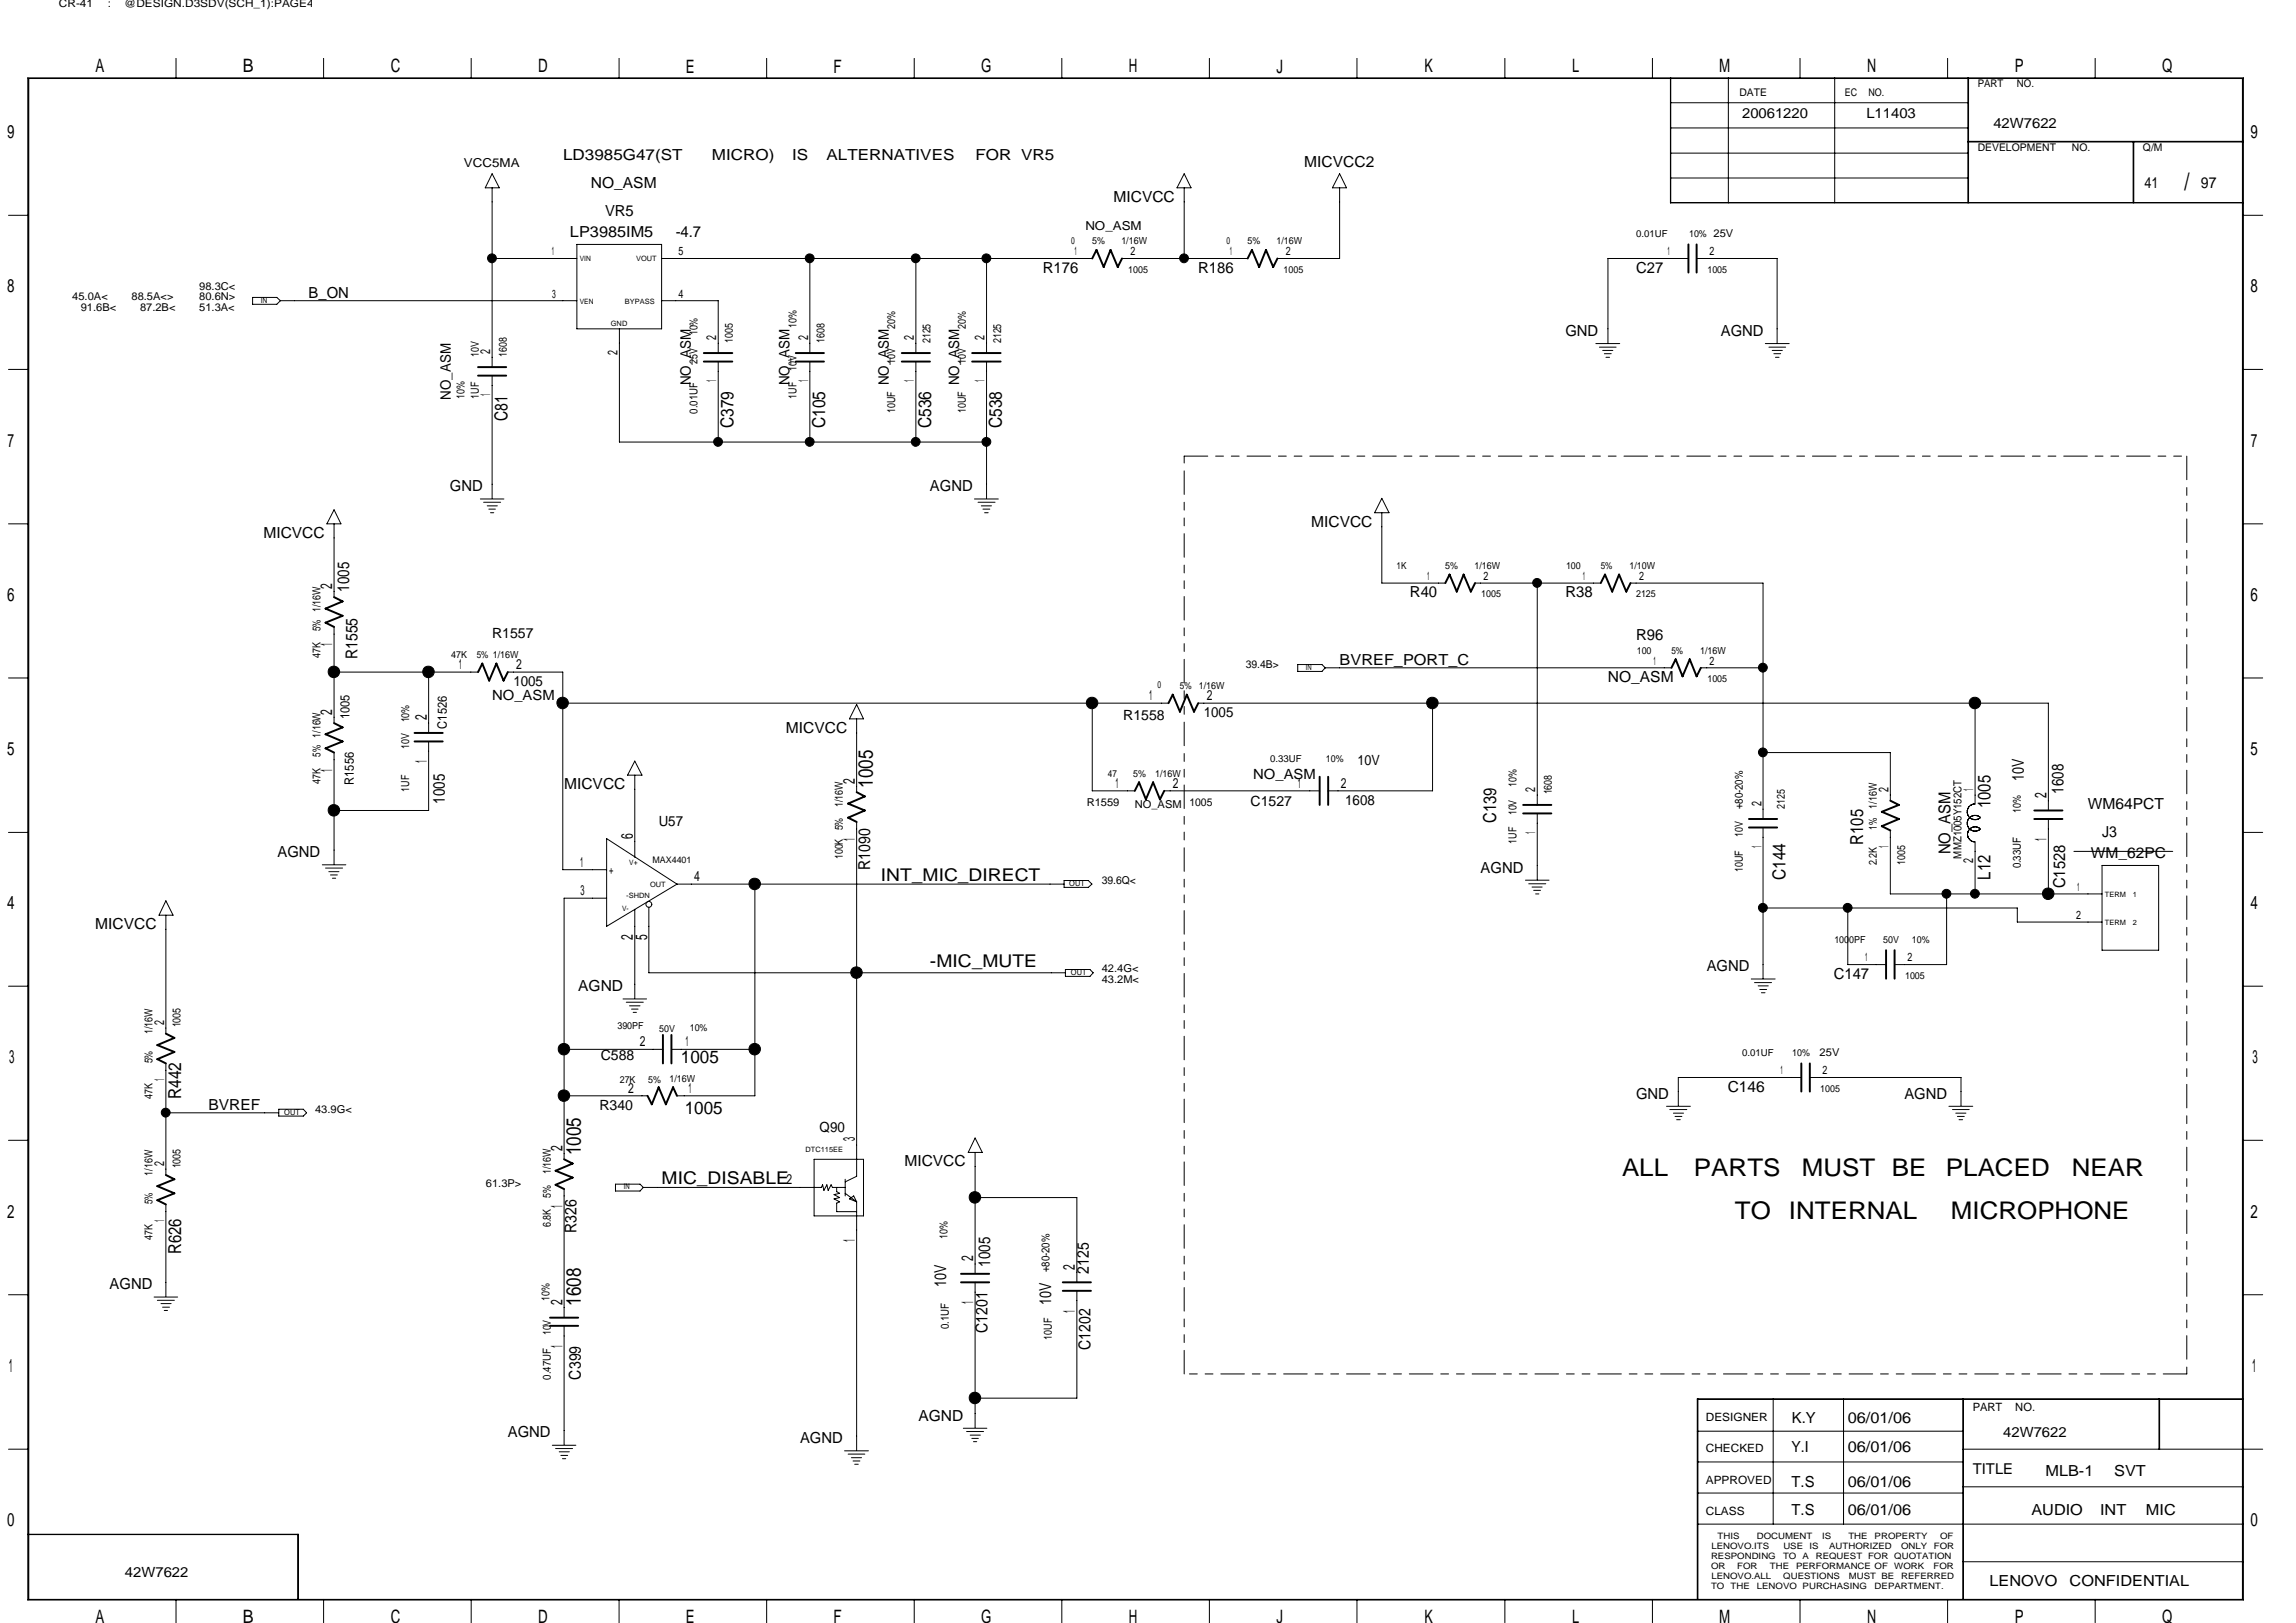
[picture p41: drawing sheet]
<svg xmlns="http://www.w3.org/2000/svg" width="297mm" height="210mm" viewBox="0 0 297 210" stroke-linecap="round" stroke-linejoin="round" font-family="sans-serif">
<defs><g id="words">
<g font-size="3.1">
<text x="282.6" y="24.6">/</text>
<text x="209.8" y="152.2">ALL</text>
<text x="219.2" y="152.2">PARTS</text>
<text x="233.1" y="152.2">MUST BE</text>
<text x="251.8" y="152.2">PLACED</text>
<text x="268" y="152.2">NEAR</text>
<text x="224.4" y="157.6">TO</text>
<text x="231.4" y="157.6">INTERNAL</text>
<text x="252.4" y="157.6">MICROPHONE</text>
</g>
<g font-size="2.7">
<text x="112.9" y="101.9" transform="rotate(-90 112.9 101.9)">1005</text>
<text x="75.1" y="149.4" transform="rotate(-90 75.1 149.4)">1005</text>
<text x="75.1" y="169" transform="rotate(-90 75.1 169)">1608</text>
</g>
<g font-size="2.4">
<text x="12.4" y="9.4">A</text>
<text x="31.4" y="9.4">B</text>
<text x="50.5" y="9.4">C</text>
<text x="69.6" y="9.4">D</text>
<text x="88.7" y="9.4">E</text>
<text x="107.8" y="9.4">F</text>
<text x="127" y="9.4">G</text>
<text x="146" y="9.4">H</text>
<text x="165.1" y="9.4">J</text>
<text x="184.3" y="9.4">K</text>
<text x="203.4" y="9.4">L</text>
<text x="222.4" y="9.4">M</text>
<text x="241.6" y="9.4">N</text>
<text x="260.6" y="9.4">P</text>
<text x="279.7" y="9.4">Q</text>
<text x=".9" y="17.9">9</text>
<text x="291.2" y="17.9">9</text>
<text x=".9" y="37.8">8</text>
<text x="291.2" y="37.8">8</text>
<text x="1" y="57.8">7</text>
<text x="291.2" y="57.8">7</text>
<text x=".9" y="77.8">6</text>
<text x="291.2" y="77.8">6</text>
<text x=".9" y="97.7">5</text>
<text x="291.2" y="97.7">5</text>
<text x=".9" y="117.6">4</text>
<text x="291.2" y="117.6">4</text>
<text x="1.2" y="137.6">3</text>
<text x="291.4" y="137.6">3</text>
<text x=".9" y="157.5">2</text>
<text x="291.2" y="157.5">2</text>
<text x="1.1" y="177.5">1</text>
<text x="291.4" y="177.5">1</text>
<text x=".9" y="197.4">0</text>
<text x="291.2" y="197.4">0</text>
<text x="12.4" y="210">A</text>
<text x="31.4" y="210">B</text>
<text x="50.5" y="210">C</text>
<text x="69.6" y="210">D</text>
<text x="127" y="210">G</text>
<text x="146" y="210">H</text>
<text x="184.3" y="210">K</text>
<text x="203.4" y="210">L</text>
<text x="222.4" y="210">M</text>
<text x="241.6" y="210">N</text>
<text x="260.6" y="210">P</text>
<text x="279.7" y="210">Q</text>
<text x="88.7" y="210">E</text>
<text x="107.8" y="210">F</text>
<text x="165.1" y="210">J</text>
</g>
<g font-size="2.3">
<text x="65.7" y="54.4" transform="rotate(-90 65.7 54.4)">C81</text>
<text x="94.9" y="55.4" transform="rotate(-90 94.9 55.4)">C379</text>
<text x="106.8" y="55.4" transform="rotate(-90 106.8 55.4)">C105</text>
<text x="120.5" y="55.4" transform="rotate(-90 120.5 55.4)">C536</text>
<text x="129.6" y="55.4" transform="rotate(-90 129.6 55.4)">C538</text>
<text x="193.5" y="106.5" transform="rotate(-90 193.5 106.5)">C139</text>
<text x="257.5" y="104.5" transform="rotate(-90 257.5 104.5)">1005</text>
<text x="114" y="114">INT_MIC_DIRECT</text>
<text x="231" y="113.8" transform="rotate(-90 231 113.8)">C144</text>
<text x="241" y="109.3" transform="rotate(-90 241 109.3)">R105</text>
<text x="257.5" y="113.8" transform="rotate(-90 257.5 113.8)">L12</text>
<text x="120.3" y="125.1">-MIC_MUTE</text>
<text x="88.1" y="137.5">1005</text>
<text x="23.4" y="142.2" transform="rotate(-90 23.4 142.2)">R442</text>
<text x="88.6" y="144.1">1005</text>
<text x="85.6" y="153.2">MIC_DISABLE</text>
<text x="23.4" y="162.2" transform="rotate(-90 23.4 162.2)">R626</text>
</g>
<g font-size="2.1">
<text x="43" y="76.2" transform="rotate(-90 43 76.2)">2</text>
<text x="45.2" y="76.6" transform="rotate(-90 45.2 76.6)">1005</text>
<text x="43" y="83.6" transform="rotate(-90 43 83.6)">1</text>
<text x="46.3" y="85.3" transform="rotate(-90 46.3 85.3)">R1555</text>
<text x="43" y="92.5" transform="rotate(-90 43 92.5)">2</text>
<text x="55.2" y="93.2" transform="rotate(-90 55.2 93.2)">2</text>
<text x="43" y="99.9" transform="rotate(-90 43 99.9)">1</text>
<text x="55.2" y="98.8" transform="rotate(-90 55.2 98.8)">1</text>
<text x="110.6" y="101.4" transform="rotate(-90 110.6 101.4)">2</text>
<text x="261.8" y="101" transform="rotate(-90 261.8 101)">10V</text>
<text x="57.6" y="104" transform="rotate(-90 57.6 104)">1005</text>
<text x="264.7" y="103.2" transform="rotate(-90 264.7 103.2)">2</text>
<text x="267" y="102.7" transform="rotate(-90 267 102.7)">1608</text>
<text x="81.9" y="108.5" transform="rotate(-90 81.9 108.5)">6</text>
<text x="110.6" y="108.8" transform="rotate(-90 110.6 108.8)">1</text>
<text x="112.6" y="112.5" transform="rotate(-90 112.6 112.5)">R1090</text>
<text x="252.3" y="110.5" transform="rotate(-90 252.3 110.5)">NO_ASM</text>
<text x="264.7" y="108.8" transform="rotate(-90 264.7 108.8)">1</text>
<text x="267.2" y="114.9" transform="rotate(-90 267.2 114.9)">C1528</text>
<text x="81.9" y="121.6" transform="rotate(-90 81.9 121.6)">2</text>
<text x="83.7" y="121.6" transform="rotate(-90 83.7 121.6)">5</text>
<text x="72.8" y="148.9" transform="rotate(-90 72.8 148.9)">2</text>
<text x="110.6" y="147.6" transform="rotate(-90 110.6 147.6)">3</text>
<text x="72.8" y="156.3" transform="rotate(-90 72.8 156.3)">1</text>
<text x="74.6" y="159.5" transform="rotate(-90 74.6 159.5)">R326</text>
<text x="110.6" y="160.7" transform="rotate(-90 110.6 160.7)">1</text>
<text x="122.4" y="166.5" transform="rotate(-90 122.4 166.5)">10V</text>
<text x="125.9" y="163.2" transform="rotate(-90 125.9 163.2)">2</text>
<text x="128.1" y="163.9" transform="rotate(-90 128.1 163.9)">1005</text>
<text x="139.1" y="164.3" transform="rotate(-90 139.1 164.3)">2</text>
<text x="140.9" y="164.8" transform="rotate(-90 140.9 164.8)">2125</text>
<text x="72.8" y="168.8" transform="rotate(-90 72.8 168.8)">2</text>
<text x="125.9" y="168.7" transform="rotate(-90 125.9 168.7)">1</text>
<text x="127.8" y="172.5" transform="rotate(-90 127.8 172.5)">C1201</text>
<text x="136" y="168.8" transform="rotate(-90 136 168.8)">10V</text>
<text x="139.1" y="169.8" transform="rotate(-90 139.1 169.8)">1</text>
<text x="72.8" y="174.4" transform="rotate(-90 72.8 174.4)">1</text>
<text x="75.1" y="178.5" transform="rotate(-90 75.1 178.5)">C399</text>
<text x="141.1" y="174.7" transform="rotate(-90 141.1 174.7)">C1202</text>
</g>
<g font-size="2">
<text x="72.9" y="20.7">LD3985G47(ST</text>
<text x="92.1" y="20.7">MICRO)</text>
<text x="102.5" y="20.7">IS</text>
<text x="106.9" y="20.7">ALTERNATIVES</text>
<text x="126.2" y="20.7">FOR VR5</text>
<text x="168.7" y="21.5">MICVCC2</text>
<text x="76.5" y="24.3">NO_ASM</text>
<text x="78.3" y="27.9">VR5</text>
<text x="144.1" y="26.1">MICVCC</text>
<text x="277.4" y="24.3">41</text>
<text x="284.7" y="24.3">97</text>
<text x="73.7" y="30.7">LP3985IM5</text>
<text x="87.4" y="30.7">-4.7</text>
<text x="134.9" y="35.3">R176</text>
<text x="155" y="35.3">R186</text>
<text x="211.7" y="35.3">C27</text>
<text x="39.9" y="38.6">B_ON</text>
<text x="202.5" y="43.5">GND</text>
<text x="222.6" y="43.5">AGND</text>
<text x="58.2" y="63.6">GND</text>
<text x="120.3" y="63.6">AGND</text>
<text x="34.1" y="69.6">MICVCC</text>
<text x="169.6" y="68.2">MICVCC</text>
<text x="182.4" y="77.3">R40</text>
<text x="202.5" y="77.3">R38</text>
<text x="211.7" y="82.8">R96</text>
<text x="173.3" y="86.1">BVREF_PORT_C</text>
<text x="208" y="88.2">NO_ASM</text>
<text x="101.7" y="94.8">MICVCC</text>
<text x="73" y="102.1">MICVCC</text>
<text x="270.1" y="104.7">WM64PCT</text>
<text x="35.9" y="110.9">AGND</text>
<text x="191.6" y="112.9">AGND</text>
<text x="271.9" y="108.3">J3</text>
<text x="12.3" y="120.2">MICVCC</text>
<text x="220.8" y="125.7">AGND</text>
<text x="74.8" y="128.3">AGND</text>
<text x="237.2" y="126.6">C147</text>
<text x="27" y="143.6">BVREF</text>
<text x="211.7" y="142.2">GND</text>
<text x="223.5" y="141.2">C146</text>
<text x="246.4" y="142.2">AGND</text>
<text x="117" y="150.9">MICVCC</text>
<text x="14.2" y="166.8">AGND</text>
<text x="65.7" y="186">AGND</text>
<text x="118.8" y="183.8">AGND</text>
<text x="231.8" y="184.1">K.Y</text>
<text x="239.1" y="184.1">06/01/06</text>
<text x="103.5" y="186.7">AGND</text>
<text x="231.8" y="187.8">Y.I</text>
<text x="239.1" y="187.8">06/01/06</text>
<text x="264.6" y="190.9">MLB-1</text>
<text x="273.5" y="190.9">SVT</text>
<text x="231.8" y="196">T.S</text>
<text x="231.8" y="192.4">T.S</text>
<text x="239.1" y="192.4">06/01/06</text>
<text x="239.1" y="196">06/01/06</text>
<text x="262.8" y="196">AUDIO</text>
<text x="271.7" y="196">INT</text>
<text x="277.6" y="196">MIC</text>
<text x="257.4" y="205.2">LENOVO</text>
<text x="267.8" y="205.2">CONFIDENTIAL</text>
</g>
<g font-size="1.9">
<text x="58.3" y="51.7" transform="rotate(-90 58.3 51.7)">NO_ASM</text>
<text x="89.4" y="49.9" transform="rotate(-90 89.4 49.9)">NO_ASM</text>
<text x="102.1" y="49.9" transform="rotate(-90 102.1 49.9)">NO_ASM</text>
<text x="115" y="49.9" transform="rotate(-90 115 49.9)">NO_ASM</text>
<text x="124.1" y="49.9" transform="rotate(-90 124.1 49.9)">NO_ASM</text>
<text x="270.5" y="111">WM_62PC</text>
<text x="255.2" y="190.7">TITLE</text>
</g>
<g font-size="1.8">
<text x="225.4" y="15.3">20061220</text>
<text x="241.5" y="15.3">L11403</text>
<text x="257.9" y="16.6">42W7622</text>
<text x="63.4" y="45.8" transform="rotate(-90 63.4 45.8)">2</text>
<text x="79.9" y="45.9" transform="rotate(-90 79.9 45.9)">2</text>
<text x="92.7" y="44" transform="rotate(-90 92.7 44)">2</text>
<text x="104.6" y="44" transform="rotate(-90 104.6 44)">2</text>
<text x="118.2" y="44" transform="rotate(-90 118.2 44)">2</text>
<text x="127.4" y="44" transform="rotate(-90 127.4 44)">2</text>
<text x="63.4" y="51.3" transform="rotate(-90 63.4 51.3)">1</text>
<text x="92.7" y="49.4" transform="rotate(-90 92.7 49.4)">1</text>
<text x="104.6" y="49.4" transform="rotate(-90 104.6 49.4)">1</text>
<text x="118.2" y="49.4" transform="rotate(-90 118.2 49.4)">1</text>
<text x="127.4" y="49.4" transform="rotate(-90 127.4 49.4)">1</text>
<text x="63.7" y="82.5">R1557</text>
<text x="59.3" y="86.6">1</text>
<text x="66.4" y="88.7">1005</text>
<text x="66.8" y="86.6">2</text>
<text x="63.7" y="90.6">NO_ASM</text>
<text x="145.3" y="93.1">R1558</text>
<text x="148.7" y="90.6">1</text>
<text x="155.7" y="92.8">1005</text>
<text x="156.1" y="90.6">2</text>
<text x="144.3" y="101.9">1</text>
<text x="151.7" y="101.9">2</text>
<text x="162.1" y="100.8">NO_ASM</text>
<text x="167.9" y="101.9">1</text>
<text x="173.5" y="101.9">2</text>
<text x="175.6" y="99">10V</text>
<text x="85.2" y="106.8">U57</text>
<text x="161.8" y="104.3">C1527</text>
<text x="174" y="104.1">1608</text>
<text x="198.6" y="107.9" transform="rotate(-90 198.6 107.9)">1</text>
<text x="198.6" y="102.5" transform="rotate(-90 198.6 102.5)">2</text>
<text x="227.9" y="104.3" transform="rotate(-90 227.9 104.3)">2</text>
<text x="244.3" y="102.5" transform="rotate(-90 244.3 102.5)">2</text>
<text x="255.3" y="102.4" transform="rotate(-90 255.3 102.4)">1</text>
<text x="75.1" y="112.1">1</text>
<text x="89.8" y="114">4</text>
<text x="227.9" y="109.7" transform="rotate(-90 227.9 109.7)">1</text>
<text x="244.3" y="109.7" transform="rotate(-90 244.3 109.7)">1</text>
<text x="255.3" y="111.7" transform="rotate(-90 255.3 111.7)">2</text>
<text x="75.1" y="115.8">3</text>
<text x="21.2" y="132.6" transform="rotate(-90 21.2 132.6)">2</text>
<text x="77.7" y="137.2">C588</text>
<text x="82.8" y="135.3">2</text>
<text x="88.7" y="135.3">1</text>
<text x="21.2" y="139.9" transform="rotate(-90 21.2 139.9)">1</text>
<text x="77.6" y="143.6">R340</text>
<text x="81.3" y="141.4">2</text>
<text x="89.1" y="141.4">1</text>
<text x="106" y="146.5">Q90</text>
<text x="21.2" y="150.9" transform="rotate(-90 21.2 150.9)">2</text>
<text x="101.8" y="153.2">2</text>
<text x="21.2" y="158.2" transform="rotate(-90 21.2 158.2)">1</text>
<text x="259.2" y="185.9">42W7622</text>
<text x="16.2" y="204">42W7622</text>
</g>
<g font-size="1.7">
<text x="45.2" y="93" transform="rotate(-90 45.2 93)">1005</text>
<text x="57.8" y="94.3" transform="rotate(-90 57.8 94.3)">C1526</text>
<text x="45.8" y="101.6" transform="rotate(-90 45.8 101.6)">R1556</text>
</g>
<g font-size="1.6">
<text x="60" y="21.5">VCC5MA</text>
<text x="140.4" y="29.8">NO_ASM</text>
</g>
<g font-size="1.5">
<text x="71.4" y="33">1</text>
<text x="87.8" y="33">5</text>
<text x="139" y="33">1</text>
<text x="146.3" y="33">2</text>
<text x="159.1" y="33">1</text>
<text x="166.4" y="33">2</text>
<text x="215.7" y="33">1</text>
<text x="221.1" y="33">2</text>
<text x="71.5" y="38.5">3</text>
<text x="87.8" y="38.5">4</text>
<text x="184.7" y="75.1">1</text>
<text x="191.9" y="75.1">2</text>
<text x="204.8" y="75.1">1</text>
<text x="212" y="75.1">2</text>
<text x="213.9" y="86">1</text>
<text x="221.1" y="86">2</text>
<text x="268.6" y="118.9">2</text>
<text x="268.7" y="115.2">1</text>
<text x="241.3" y="124.4">1</text>
<text x="246.8" y="124.4">2</text>
<text x="230.3" y="139">1</text>
<text x="235.8" y="139">2</text>
<text x="220.7" y="183.9">DESIGNER</text>
<text x="255.2" y="182.6">PART</text>
<text x="260.7" y="182.6">NO.</text>
<text x="220.7" y="191.9">APPROVED</text>
<text x="220.7" y="187.9">CHECKED</text>
<text x="220.7" y="196">CLASS</text>
</g>
<g font-size="1.4">
<text x="7.6" y=".9">CR-41</text>
<text x="14" y=".9">:</text>
<text x="16.1" y=".9">@DESIGN.D3SDV(SCH_1):PAGE4</text>
<text x="255.9" y="11.3">PART</text>
<text x="260.9" y="11.3">NO.</text>
<text x="225" y="12.4">DATE</text>
<text x="238.7" y="12.4">EC</text>
<text x="241.7" y="12.4">NO.</text>
<text x="255.9" y="19.6">DEVELOPMENT</text>
<text x="268.1" y="19.6">NO.</text>
<text x="277.2" y="19.6">Q/M</text>
<text x="9.4" y="38.9">45.0A&lt;</text>
<text x="10.5" y="40.2">91.6B&lt;</text>
<text x="17" y="38.9">88.5A&lt;&gt;</text>
<text x="18.1" y="40.2">87.2B&lt;</text>
<text x="25.8" y="37.6">98.3C&lt;</text>
<text x="25.8" y="38.9">80.6N&gt;</text>
<text x="25.8" y="40.2">51.3A&lt;</text>
<text x="61.9" y="46.1" transform="rotate(-90 61.9 46.1)">10V</text>
<text x="65.6" y="46.1" transform="rotate(-90 65.6 46.1)">1608</text>
<text x="90.3" y="43.4" transform="rotate(-90 90.3 43.4)">10%</text>
<text x="90.3" y="47.1" transform="rotate(-90 90.3 47.1)">25V</text>
<text x="94.8" y="44.3" transform="rotate(-90 94.8 44.3)">1005</text>
<text x="103" y="48" transform="rotate(-90 103 48)">10V</text>
<text x="103" y="42.5" transform="rotate(-90 103 42.5)">10%</text>
<text x="106.7" y="44.3" transform="rotate(-90 106.7 44.3)">1608</text>
<text x="115.8" y="47" transform="rotate(-90 115.8 47)">10V</text>
<text x="115.8" y="42.5" transform="rotate(-90 115.8 42.5)">20%</text>
<text x="120.4" y="44.4" transform="rotate(-90 120.4 44.4)">2125</text>
<text x="125" y="47" transform="rotate(-90 125 47)">10V</text>
<text x="125" y="42.5" transform="rotate(-90 125 42.5)">20%</text>
<text x="129.5" y="44.4" transform="rotate(-90 129.5 44.4)">2125</text>
<text x="60.1" y="51.6" transform="rotate(-90 60.1 51.6)">10%</text>
<text x="61.9" y="51.6" transform="rotate(-90 61.9 51.6)">1UF</text>
<text x="90.3" y="53.5" transform="rotate(-90 90.3 53.5)">0.01UF</text>
<text x="103" y="51.6" transform="rotate(-90 103 51.6)">1UF</text>
<text x="115.8" y="53.4" transform="rotate(-90 115.8 53.4)">10UF</text>
<text x="125" y="53.4" transform="rotate(-90 125 53.4)">10UF</text>
<text x="41.5" y="81.7" transform="rotate(-90 41.5 81.7)">5% 1/16W</text>
<text x="41.5" y="85.1" transform="rotate(-90 41.5 85.1)">47K</text>
<text x="161.2" y="86.4">39.4B&gt;</text>
<text x="53" y="93.5" transform="rotate(-90 53 93.5)">10%</text>
<text x="41.5" y="101.4" transform="rotate(-90 41.5 101.4)">47K</text>
<text x="41.5" y="97.9" transform="rotate(-90 41.5 97.9)">5% 1/16W</text>
<text x="53" y="96.9" transform="rotate(-90 53 96.9)">10V</text>
<text x="196.2" y="101.9" transform="rotate(-90 196.2 101.9)">10%</text>
<text x="53" y="102.4" transform="rotate(-90 53 102.4)">1UF</text>
<text x="109" y="107.4" transform="rotate(-90 109 107.4)">5%</text>
<text x="109" y="104.4" transform="rotate(-90 109 104.4)">1/16W</text>
<text x="140.6" y="104.3">R1559</text>
<text x="146.8" y="104.5">NO_ASM</text>
<text x="153.9" y="104.3">1005</text>
<text x="196.2" y="105.5" transform="rotate(-90 196.2 105.5)">10V</text>
<text x="200.8" y="102.8" transform="rotate(-90 200.8 102.8)">1608</text>
<text x="225.5" y="104.7" transform="rotate(-90 225.5 104.7)">+80-20%</text>
<text x="230.9" y="104.7" transform="rotate(-90 230.9 104.7)">2125</text>
<text x="242.8" y="107.4" transform="rotate(-90 242.8 107.4)">1%</text>
<text x="242.8" y="104.6" transform="rotate(-90 242.8 104.6)">1/16W</text>
<text x="261.4" y="105.2" transform="rotate(-90 261.4 105.2)">10%</text>
<text x="78.8" y="113.1">+</text>
<text x="109" y="111.2" transform="rotate(-90 109 111.2)">100K</text>
<text x="196.2" y="109.2" transform="rotate(-90 196.2 109.2)">1UF</text>
<text x="225.5" y="112.8" transform="rotate(-90 225.5 112.8)">10UF</text>
<text x="225.5" y="108.2" transform="rotate(-90 225.5 108.2)">10V</text>
<text x="242.8" y="112" transform="rotate(-90 242.8 112)">2.2K</text>
<text x="246.5" y="111.9" transform="rotate(-90 246.5 111.9)">1005</text>
<text x="253.8" y="111.1" transform="rotate(-90 253.8 111.1)">MMZ1005Y152CT</text>
<text x="261.4" y="112.4" transform="rotate(-90 261.4 112.4)">0.33UF</text>
<text x="142.5" y="114.3">39.6Q&lt;</text>
<text x="142.5" y="125.8">42.4G&lt;</text>
<text x="142.5" y="127.2">43.2M&lt;</text>
<text x="19.7" y="137.6" transform="rotate(-90 19.7 137.6)">5%</text>
<text x="19.7" y="133.8" transform="rotate(-90 19.7 133.8)">1/16W</text>
<text x="23.4" y="132.9" transform="rotate(-90 23.4 132.9)">1005</text>
<text x="235.4" y="136.6">25V</text>
<text x="19.7" y="142.2" transform="rotate(-90 19.7 142.2)">47K</text>
<text x="40.8" y="143.9">43.9G&lt;</text>
<text x="19.7" y="155.8" transform="rotate(-90 19.7 155.8)">5%</text>
<text x="19.7" y="152.1" transform="rotate(-90 19.7 152.1)">1/16W</text>
<text x="23.4" y="151.2" transform="rotate(-90 23.4 151.2)">1005</text>
<text x="62.9" y="153.6">61.3P&gt;</text>
<text x="71.2" y="154.9" transform="rotate(-90 71.2 154.9)">5%</text>
<text x="71.2" y="151.9" transform="rotate(-90 71.2 151.9)">1/16W</text>
<text x="19.7" y="160.4" transform="rotate(-90 19.7 160.4)">47K</text>
<text x="71.2" y="158.8" transform="rotate(-90 71.2 158.8)">6.8K</text>
<text x="122.6" y="160.3" transform="rotate(-90 122.6 160.3)">10%</text>
<text x="135.8" y="164.6" transform="rotate(-90 135.8 164.6)">+80-20%</text>
<text x="71.1" y="168.4" transform="rotate(-90 71.1 168.4)">10%</text>
<text x="71.2" y="172.8" transform="rotate(-90 71.2 172.8)">10V</text>
<text x="122.8" y="171.9" transform="rotate(-90 122.8 171.9)">0.1UF</text>
<text x="136.1" y="173.3" transform="rotate(-90 136.1 173.3)">10UF</text>
<text x="71.2" y="178.5" transform="rotate(-90 71.2 178.5)">0.47UF</text>
</g>
<g font-size="1.3">
<text x="138.6" y="31.6">0</text>
<text x="141.3" y="31.6">5%</text>
<text x="145.1" y="31.6">1/16W</text>
<text x="146" y="35.3">1005</text>
<text x="158.7" y="31.6">0</text>
<text x="161.4" y="31.6">5%</text>
<text x="165.1" y="31.6">1/16W</text>
<text x="166.1" y="35.3">1005</text>
<text x="211.7" y="30.7">0.01UF</text>
<text x="218.5" y="30.7">10% 25V</text>
<text x="220.9" y="35.3">1005</text>
<text x="180.7" y="73.6">1K</text>
<text x="187" y="73.6">5%</text>
<text x="190.8" y="73.6">1/16W</text>
<text x="191.6" y="77.3">1005</text>
<text x="202.6" y="73.6">100</text>
<text x="207.1" y="73.6">5%</text>
<text x="210.8" y="73.6">1/10W</text>
<text x="211.7" y="77.3">2125</text>
<text x="58.4" y="85.1">47K</text>
<text x="61.7" y="85.1">5% 1/16W</text>
<text x="149.7" y="89">0</text>
<text x="152.7" y="89.2">5%</text>
<text x="155.1" y="89.2">1/16W</text>
<text x="211.7" y="84.6">100</text>
<text x="216.2" y="84.6">5%</text>
<text x="220" y="84.6">1/16W</text>
<text x="220.9" y="88.2">1005</text>
<text x="143.3" y="100.5">47</text>
<text x="146.6" y="100.5">5%</text>
<text x="149.4" y="100.5">1/16W</text>
<text x="164.3" y="98.6">0.33UF</text>
<text x="171.5" y="98.6">10%</text>
<text x="237.3" y="122">1000PF</text>
<text x="243.6" y="122">50V</text>
<text x="247.4" y="122">10%</text>
<text x="246.5" y="126.6">1005</text>
<text x="79.9" y="133.2">390PF</text>
<text x="85.3" y="133.6">50V</text>
<text x="89.2" y="133.3">10%</text>
<text x="225.4" y="136.7">0.01UF</text>
<text x="231.9" y="136.7">10%</text>
<text x="80.2" y="140.1">27K</text>
<text x="83.9" y="140.1">5%</text>
<text x="86.6" y="140">1/16W</text>
<text x="235.5" y="141.2">1005</text>
</g>
<text font-size="1.2" x="84.4" y="111.6">MAX4401</text>
<g font-size="1.1">
<text x="221.4" y="203">OR</text>
<text x="221.4" y="201.7">RESPONDING</text>
<text x="221.4" y="200.4">LENOVO.ITS</text>
<text x="222.2" y="199.1">THIS</text>
<text x="224.7" y="203">FOR</text>
<text x="227.3" y="199.1">DOCUMENT</text>
<text x="229" y="203">THE</text>
<text x="230.7" y="201.7">TO</text>
<text x="230.7" y="200.4">USE</text>
<text x="232.4" y="203">PERFORMANCE OF</text>
<text x="233.2" y="201.7">A</text>
<text x="234.1" y="200.4">IS</text>
<text x="234.9" y="201.7">REQUEST FOR QUOTATION</text>
<text x="235.8" y="199.1">IS</text>
<text x="236.6" y="200.4">AUTHORIZED</text>
<text x="239.1" y="199.1">THE</text>
<text x="242.5" y="199.1">PROPERTY</text>
<text x="245.1" y="203">WORK</text>
<text x="246" y="200.4">ONLY</text>
<text x="250.1" y="203">FOR</text>
<text x="250.2" y="200.4">FOR</text>
<text x="251" y="199.1">OF</text>
<text x="221.4" y="205.6">TO</text>
<text x="221.4" y="204.3">LENOVO.ALL</text>
<text x="223.9" y="205.6">THE</text>
<text x="227.3" y="205.6">LENOVO PURCHASING</text>
<text x="230.7" y="204.3">QUESTIONS</text>
<text x="239.2" y="204.3">MUST BE</text>
<text x="242.5" y="205.6">DEPARTMENT.</text>
<text x="246" y="204.3">REFERRED</text>
</g>
<g font-size="1">
<text x="33.7" y="39.2">IN</text>
<text x="168.9" y="86.7">IN</text>
<text x="138.3" y="114.6">OUT</text>
<text x="138.6" y="126.2">OUT</text>
<text x="36.8" y="144.3">OUT</text>
<text x="80.7" y="153.9">IN</text>
</g>
<g font-size=".9">
<text x="75" y="33.8">VIN</text>
<text x="82.3" y="33.8">VOUT</text>
<text x="75" y="39.3">VEN</text>
<text x="80.9" y="39.3">BYPASS</text>
<text x="79" y="42.2">GND</text>
<text x="81.4" y="111.9">V+</text>
<text x="80.5" y="117.9">V-</text>
<text x="81" y="116.2">-SHDN</text>
<text x="84.1" y="114.7">OUT</text>
<text x="272.3" y="116">TERM</text>
<text x="272.3" y="119.7">TERM</text>
<text x="275.9" y="116">1</text>
<text x="275.9" y="119.7">2</text>
<text x="104.2" y="149.1">DTC115EE</text>
</g>
</g></defs>
<g fill="none" stroke="#000" stroke-width=".25">
<path d="M141.3 33.4l.6-1.1 .9 2.2 .9-2.2 .9 2.2 .6-1.1M161.4 33.4l.6-1.1 .9 2.2 .9-2.2 .9 2.2 .6-1.1M218.4 31.6v3.7M219.5 31.6v3.7M61.8 48.6h3.7M61.8 47.5h3.7M91.1 46.8h3.6M91.1 45.7h3.6M103 46.8h3.6M103 45.7h3.6M116.7 46.8h3.6M116.7 45.7h3.6"/>
<path d="M125.8 46.8h3.7M125.8 45.7h3.7M43.2 77.3l1.1 .5-2.2 .9 2.2 1-2.2 .9 1.1 .5M187 75.4l.5-1.1 1 2.2 .9-2.2 .9 2.2 .5-1.1M207.1 75.4l.5-1.1 1 2.2 .9-2.2 .9 2.2 .5-1.1M43.2 93.6l1.1 .5-2.2 .9 2.2 .9-2.2 .9 1.1 .6M53.6 95.9h3.7M53.6 94.8h3.7M61.8 87l.6-1.1 .9 2.2 .9-2.2 .9 2.2 .6-1.1M151.2 91l.5-1.1 1 2.2 .8-2.2 1 2.2 .5-1.1M216.2 86.4l.6-1.1 .9 2.2 .9-2.2 .9 2.2 .5-1.1M110.8 102.5l1.1 .5-2.2 1 2.2 .9-2.2 .9 1.1 .5"/>
<path d="M146.8 102.3l.6-1.1 .8 2.2 1-2.2 .9 2.2 .5-1.1M170.7 100.5v3.6M171.8 100.5v3.6M197.1 105.2h3.6M197.1 104.1h3.6M226.3 107.1h3.6M226.3 106h3.6M244.6 103.6l1.1 .5-2.2 .9 2.2 1-2.2 .9 1.1 .5M263.2 106h3.6M263.2 104.9h3.6M21.5 133.7l1.1 .6-2.2 .9 2.2 .9-2.2 .9 1.1 .6M85.8 133.9v3.7"/>
<path d="M86.9 133.9v3.7M233 137.6v3.6M234.1 137.6v3.6M244 122.9v3.7M245.1 122.9v3.7M21.5 152l1.1 .6-2.2 .9 2.2 .9-2.2 .9 1.1 .5M73 150l1.1 .5-2.2 1 2.2 .9-2.2 .9 1.1 .5M83.8 141.8l.5 1.1 .9-2.2 .9 2.2 1-2.2 .5 1.1M71.2 171.5h3.6M71.2 170.5h3.6M124.3 165.9h3.7M124.3 164.8h3.7"/>
<path d="M137.5 165.9h3.6M137.5 167h3.6"/>
</g>
<path d="M153.2 59h129.7M282.9 59v118.8M153.2 177.8v-118.8M282.9 177.8h-129.7" fill="none" stroke="#000" stroke-width=".13" stroke-dasharray="3 1 1 1 1 1"/>
<g fill="none" stroke="#000" stroke-width=".13">
<path d="M3.6 10.1h286.6v196.9h-286.6zM3.7 10.2h286.4v196.7h-286.4zM22.8 7.5v2.6M41.9 7.5v2.6M61 7.5v2.6M80.1 7.5v2.6M99.2 7.5v2.6M118.3 7.5v2.6M137.4 7.5v2.6M156.5 7.5v2.6M175.6 7.5v2.6M194.7 7.5v2.6"/>
<path d="M213.8 7.5v2.6M216.1 10.1v16.1h74.1M216.1 19.8h38.5M216.1 16.6h38.5M216.1 13.3h38.5M216.2 10.1v16.1M223.6 10.1v16.1M232.9 7.5v2.6M237.4 10.1v16.1M252 7.5v2.6M254.6 10.1v16.1M254.6 18.4h35.6"/>
<path d="M254.6 18.3h35.6M254.7 10.1v16.1M271.1 7.5v2.6M276 18.4v7.8M276.1 18.4v7.8M1.1 27.9h2.5M32.7 38.5h3.1l.5 .4-.5 .5h-3.1zM36.3 38.9h38.3M63.7 24.3v23.2M63.7 22.5l.9 1.8h-1.8zM63.7 33.4h10.9M74.6 31.6h11v10.9h-11z"/>
<path d="M85.6 38.9h7.3v6.8M85.6 33.4h55.7M104.8 33.4v12.3M118.5 33.4v12.3M127.6 33.4v12.3M145.2 33.4h16.2M153.2 24.3v9.1M153.2 22.5l.9 1.8h-1.8zM173.3 22.5l.9 1.8h-1.8zM173.3 24.3v9.1h-8M216.1 26.2h74.1M216.2 23h38.4"/>
<path d="M218.4 33.4h-10.4v11M219.5 33.4h10.4v11M290.2 27.9h2.5M1.1 47.8h2.5M63.7 48.6v15.9M80.1 42.5v14.7h47.5M92.9 46.8v10.4M104.8 46.8v10.4M118.5 46.8v10.4M127.6 46.8v17.7M206.5 44.4h3M206.9 44.9h2.2"/>
<path d="M207.3 45.3h1.4M207.6 45.8h.8M207.8 46.2h.4M228.4 44.4h3.1M228.9 44.9h2.1M229.3 45.3h1.3M229.5 45.8h.9M229.7 46.2h.5M290.2 47.8h2.5M1.1 67.8h2.5M43.2 67.8v9.5M43.2 66l.9 1.8h-1.8z"/>
<path d="M62.1 64.6h3.1M62.6 65h2.2M63 65.4h1.3M63.2 65.9h.9M63.5 66.3h.4M126.1 64.6h3.1M126.5 65h2.2M127 65.4h1.3M127.2 65.9h.9M127.4 66.3h.4M178.8 64.5l.9 1.8h-1.9zM178.8 66.3v9.1h8.2"/>
<path d="M190.8 75.4h16.3M198.9 75.4v28.7M210.9 75.4h17.2v11M290.2 67.8h2.5M1.1 87.7h2.5M43.2 87h18.6M43.2 81.1v12.5M43.2 97.4v14.4M55.5 87v7.8M55.5 95.9v9h-12.3M65.7 87h7.1v25.5h5.7M72.8 91h78.4"/>
<path d="M82.1 98.5l1 1.8h-1.9zM110.8 93v9.5M110.8 91.1l.9 1.9h-1.8zM141.3 91v11.3h5.5M155 91h110v13.9M167.9 86h3.1l.4 .4-.4 .5h-3.1zM171.4 86.4h44.8M185.3 91v11.3h-13.5M220 86.4h8.1M228.1 86.4v19.6M228.1 97.4h16.5v6.2M255.5 91v13.1"/>
<path d="M290.2 87.7h2.5M1.1 107.7h2.5M21.5 118.4v15.3M21.5 116.5l.9 1.9h-1.8zM41.7 111.9h3M42.1 112.3h2.2M42.5 112.8h1.4M42.8 113.2h.8M43 113.6h.4M78.5 108.5l9.1 5.9-9.1 5.4zM78.5 116.2h-5.5v33.8M82.1 100.3v10.6"/>
<path d="M82.1 117.6v11.6M83.9 117.3v8.6h53.9M87.6 114.4h50.1M97.7 114.4v27.4h-10.1M110.8 106.3v45.9l-1.5 .7M137.7 113.9h3.1l.5 .5-.5 .4h-3.1zM150.6 102.3h20.1M197.4 113.9h3M197.8 114.3h2.2M198.2 114.8h1.3M198.4 115.2h.9M198.7 115.7h.4"/>
<path d="M198.9 105.2v8.6M228.1 107.1v19.5M228.1 117.5h32.9v1.8h10.9M239.1 117.5v7.3h4.9M244.6 107.4v8.3h27.3M251.8 115.7v9.1h-6.7M254.5 105v.4l.3 .3M254.5 106.5v.3l.3 .4M254.5 107.9l.1 .4 .2 .3M254.6 105.4v.1M254.6 108.3v.1M254.8 107.3l-.2 .3-.1 .3"/>
<path d="M254.8 104.3l-.3 .4v.3M254.8 105.8l-.3 .4v.3M254.8 105.7l.4 .3h.3M254.8 107.2l.4 .3h.3M254.8 108.7l.4 .2h.3M255 108.8h.1M255 105.9h.1M255.5 104l-.3 .1-.4 .2M255.5 107h-.3l-.4 .2M255.5 105.5h-.3l-.4 .2M255.5 108.9v6.8M255.6 107h.3l.3 .2"/>
<path d="M255.6 105.5h.3l.3 .2M256.2 105.8l-.3 .2h-.4M256.2 107.3l-.3 .2h-.4M265 106v9.7M268.3 110.2h12.8M271.9 112h7.4v10.9h-7.4zM290.2 107.7h2.5M1.1 127.6h2.5M21.5 137.6v14.4M73 135.8h12.8M80.6 129.2h3M81 129.7h2.2"/>
<path d="M81.4 130.1h1.4M81.7 130.6h.8M81.9 131h.4M86.9 135.8h10.8M137.8 125.4h3.2l.4 .5-.4 .4h-3.2zM226.6 126.7h3.1M227 127.1h2.2M227.5 127.6h1.3M227.7 128h.9M227.9 128.4h.4M233 139.4h-15.9v3.6M234.1 139.4h19.6v3.6"/>
<path d="M290.2 127.6h2.5M1.1 147.5h2.5M21.5 155.8v11.9M21.5 144h14.6M36.1 143.5h3.1l.5 .5-.5 .4h-3.1zM73 141.8h10.8M73 153.8v16.7M79.6 153.2h3.2l.4 .4-.4 .5h-3.2zM83.2 153.6h23.1l.1-.3 .2 .7 .4-.7 .1 .7 .4-.7 .2 .3h1.6M105.3 150h6.4v7.3h-6.4zM108.2 153.6v.6l.4 .2-.7 .2 .7 .3-.7 .2 .7 .4-.4 .2v1.1h2.6M109.3 152.6v2.1"/>
<path d="M109.3 154.4l1.5 1.1M109.9 155.1l.5-.4 .4 .8zM110.8 155.5v32.1M126.2 149.1v15.7M126.2 154.9h13.1v11M126.2 147.2l.9 1.9h-1.8zM215.6 143.1h3.1M216 143.6h2.2M216.5 144h1.3M216.7 144.4h.9M216.9 144.9h.5M252.1 143.1h3.1"/>
<path d="M252.6 143.6h2.2M253 144h1.3M253.2 144.4h.9M253.4 144.9h.5M290.2 147.5h2.5M1.1 167.5h2.5M19.9 167.8h3.1M20.4 168.2h2.2M20.8 168.7h1.3M21 169.1h.9M21.2 169.5h.5M73 171.5v15.4"/>
<path d="M126.2 165.9v18.8M139.3 167v13.9h-13.1M290.2 167.5h2.5M1.1 187.5h2.5M3.6 198.5h35v8.4M3.6 198.5h35M38.5 198.5v8.4M71.5 187h3M71.9 187.4h2.2M72.3 187.8h1.4M72.6 188.3h.8M72.8 188.7h.4"/>
<path d="M109.3 187.7h3M109.7 188.1h2.2M110.1 188.6h1.4M110.4 189h.8M110.6 189.4h.4M124.6 184.8h3.1M125 185.2h2.3M125.5 185.7h1.3M125.7 186.1h.9M125.9 186.5h.5M219.6 197.2h70.6M219.6 181.1h70.6"/>
<path d="M219.6 193.2h34.4M219.6 189.1h34.4M219.6 185.2h34.4M219.7 181v25.9M229.4 181v16.2M238.5 181v16.2M254 187.5h38.7M254 181v25.9M254 192.4h36.2M279.3 181v6.5M279.4 181v6.5M290.2 181h-70.6v25.9"/>
<path d="M22.8 206.9v3M41.9 206.9v3M61 206.9v3M80.1 206.9v3M99.2 206.9v3M118.3 206.9v3M137.4 206.9v3M156.5 206.9v3M175.6 206.9v3M194.7 206.9v3M213.8 206.9v3M232.9 206.9v3"/>
<path d="M252 206.9v3M254 202.1h36.2M271.1 206.9v3"/>
<circle cx="83.9" cy="117" r=".38"/>
</g>
<g fill="#000" stroke="#000" stroke-width=".13">
<circle cx="63.6" cy="33.4" r=".57"/>
<circle cx="104.8" cy="33.4" r=".57"/>
<circle cx="118.5" cy="33.4" r=".57"/>
<circle cx="127.6" cy="33.4" r=".57"/>
<circle cx="153.2" cy="33.4" r=".57"/>
<circle cx="92.9" cy="57.2" r=".57"/>
<circle cx="104.8" cy="57.2" r=".57"/>
<circle cx="118.5" cy="57.2" r=".57"/>
<circle cx="127.6" cy="57.2" r=".57"/>
<circle cx="198.9" cy="75.4" r=".57"/>
<circle cx="43.2" cy="86.9" r=".75"/>
<circle cx="55.4" cy="86.9" r=".75"/>
<circle cx="72.8" cy="90.9" r=".75"/>
<circle cx="141.3" cy="90.9" r=".75"/>
<circle cx="185.3" cy="90.9" r=".75"/>
<circle cx="228.1" cy="97.3" r=".57"/>
<circle cx="228.1" cy="86.4" r=".57"/>
<circle cx="255.5" cy="90.9" r=".75"/>
<circle cx="43.2" cy="104.8" r=".75"/>
<circle cx="97.6" cy="114.4" r=".75"/>
<circle cx="228.1" cy="117.4" r=".57"/>
<circle cx="239" cy="117.4" r=".57"/>
<circle cx="251.8" cy="115.6" r=".57"/>
<circle cx="255.5" cy="115.6" r=".57"/>
<circle cx="265" cy="115.6" r=".75"/>
<circle cx="73" cy="135.7" r=".75"/>
<circle cx="97.6" cy="135.7" r=".75"/>
<circle cx="110.8" cy="125.8" r=".75"/>
<circle cx="21.4" cy="143.9" r=".57"/>
<circle cx="73" cy="141.7" r=".75"/>
<circle cx="126.1" cy="154.9" r=".75"/>
<circle cx="126.1" cy="180.9" r=".75"/>
</g>
<use href="#words"/>
</svg>
